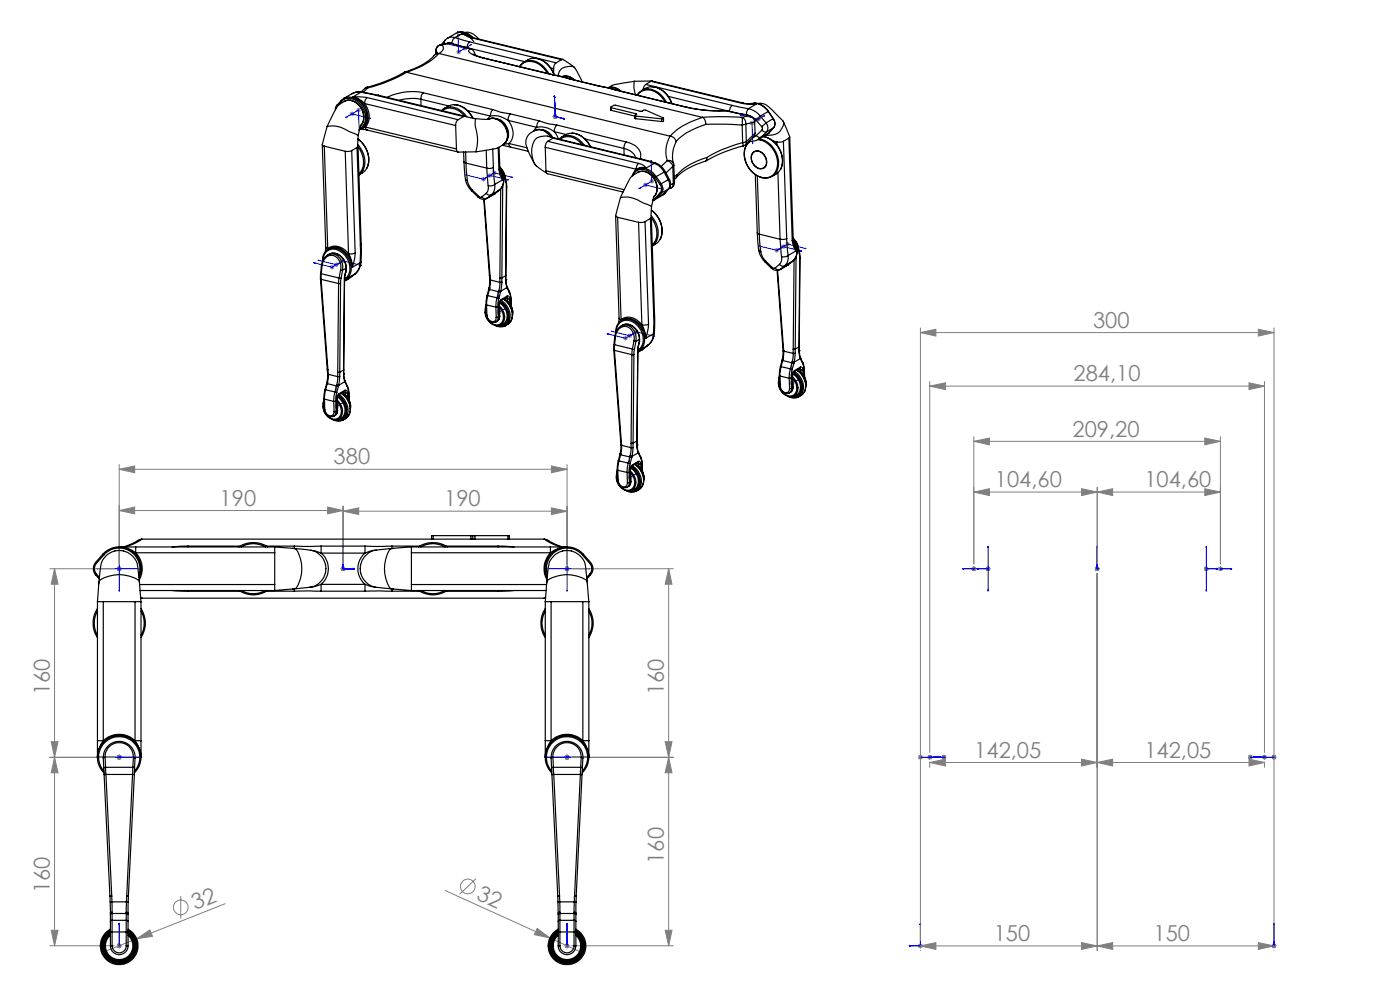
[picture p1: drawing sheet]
<svg xmlns="http://www.w3.org/2000/svg" width="297mm" height="210mm" viewBox="0 0 297 210" stroke-linecap="round" stroke-linejoin="round" font-family="sans-serif">
<defs><g id="words">
<g font-size="4.7" fill="#808080">
<text x="231.9" y="69.5">300</text>
<text x="227.8" y="80.9">284,10</text>
<text x="227.5" y="92.6">209,20</text>
<text x="70.8" y="98.5">380</text>
<text x="46.6" y="107.3">190</text>
<text x="94.2" y="107.4">190</text>
<text x="211.1" y="103.4">104,60</text>
<text x="242.8" y="103.4">104,60</text>
<text x="10.6" y="147.5" transform="rotate(-90 10.6 147.5)">160</text>
<text x="140.8" y="147.5" transform="rotate(-90 140.8 147.5)">160</text>
<text x="206.7" y="160.7">142,05</text>
<text x="242.8" y="160.7">142,05</text>
<text x="140.8" y="183.2" transform="rotate(-90 140.8 183.2)">160</text>
<text x="10.6" y="189.5" transform="rotate(-90 10.6 189.5)">160</text>
<text x="100.9" y="190.6" transform="rotate(24 100.9 190.6)">32</text>
<text x="41.4" y="193.1" transform="rotate(-22 41.4 193.1)">32</text>
<text x="210.8" y="199.6">150</text>
<text x="244.7" y="199.6">150</text>
</g>
</g></defs>
<g fill="none" stroke="#808080" stroke-width=".21">
<path d="M96.8 11h1M96.9 10.7l.7 .7M97.3 10.5v1M97.6 10.7l-.7 .7M98.1 10.2h1.1M98.3 9.9l.7 .7M98.7 9.7v1M99 9.9l-.7 .7M74.2 24.2h1M74.3 23.8l.7 .7M74.7 23.7v1M75 23.8l-.7 .7"/>
<path d="M75.5 23.3h1.1M75.7 23l.7 .7M76.1 22.9v.9M76.4 23l-.7 .7M102.1 38h.9M102.2 37.7l.7 .7M102.6 37.5v1M102.9 37.7l-.7 .7M103.4 37.2h1M103.6 36.9l.7 .7M103.9 36.7v1M104.3 36.9l-.7 .7"/>
<path d="M104.4 36.7h.9M104.5 36.3l.7 .7M104.8 36.2v1M105.2 36.3l-.7 .7M117.3 24.7h1M117.4 24.4l.7 .7M117.8 24.2v1M118.1 24.4l-.7 .7M136.4 39.2h1M136.6 38.9l.7 .7M136.9 38.7v1M137.3 38.9l-.7 .7"/>
<path d="M137.8 38.4h1M137.9 38.1l.7 .7M138.3 37.9v1M138.6 38.1l-.7 .7M159 26.1h1M159.2 25.7l.7 .7M159.5 25.6v1M159.9 25.7l-.7 .7M160.4 25.3h1M160.5 24.9l.8 .7M160.9 24.8v1M161.3 24.9l-.8 .7"/>
<path d="M70 56.7h.9M70.1 56.3l.7 .7M70.4 56.2v1M70.8 56.3l-.7 .7M70.9 56.2h1M71 55.8l.7 .7M71.4 55.7v.9M71.7 55.8l-.7 .7M72.2 55.3h1M72.4 55l.7 .7M72.7 54.8v1M73.1 55l-.7 .7"/>
<path d="M164.3 53.1h1M164.4 52.7l.7 .7M164.8 52.6v1M165.1 52.7l-.7 .7M165.7 52.3h1M165.8 52l.7 .7M166.2 51.8v1M166.5 52l-.7 .7M166.6 51.8h1M166.7 51.4l.7 .7M167.1 51.3v1M167.4 51.4l-.7 .7"/>
<path d="M105.3 66.2h1M105.5 65.9l.7 .7M105.8 65.7v1M106.2 65.9l-.7 .7M132.2 71.7h1M132.3 71.4l.7 .7M132.7 71.3v.9M133 71.4l-.7 .7M133.1 71.2h1M133.2 70.9l.7 .7M133.6 70.7v1M133.9 70.9l-.7 .7"/>
<path d="M134.5 70.4h1M134.6 70.1l.7 .7M135 69.9v1M135.3 70.1l-.7 .7M195.3 70.5l3.2-.7v1.5zM195.3 69.6v130M195.3 70.5h75M266.9 69.8l3.4 .7-3.4 .8zM270.3 69.6v130M25.3 99.5l3.3-.7v1.5zM25.3 98.6v21M25.3 99.5h95"/>
<path d="M70.9 86.2h1M71.1 85.8l.7 .7M71.4 85.7v1M71.8 85.8l-.7 .7M117 98.8l3.3 .7-3.3 .8zM120.3 98.6v21M167.6 81.3h1M167.7 80.9l.7 .7M168.1 80.8v1M168.4 80.9l-.7 .7M197.2 81.9l3.4-.7v1.4zM197.2 80.9v78.7"/>
<path d="M197.2 81.9h71.1M206.6 93.6l3.3-.7v1.5zM206.6 92.6v27M206.6 93.6h52.3M255.6 92.9l3.3 .7-3.3 .8zM258.9 92.6v27M265 81.2l3.3 .7-3.3 .7zM268.3 80.9v78.7M25.3 108.3l3.3-.7v1.4zM25.3 108.3h47.5M69.5 107.6l3.3 .7-3.3 .7zM72.8 108.4l3.3-.7v1.4z"/>
<path d="M72.8 107.3v12.3M72.8 108.4h47.5M117 107.7l3.3 .7-3.3 .7zM133.2 101.2h1M133.3 100.9l.7 .7M133.7 100.7v1M134 100.9l-.7 .7M206.6 104.4l3.3-.7v1.4zM206.6 104.4h52.3M229.4 103.7l3.4 .7-3.4 .7zM232.8 104.4l3.2-.7v1.4zM232.8 103.4v16.2"/>
<path d="M255.6 103.7l3.3 .7-3.3 .7zM10.6 120.6h13.7M11.6 120.6l.7 3.3h-1.4zM11.6 120.6v80M24.8 120.6h1M24.9 120.3l.7 .7M25.3 120.1v1M25.6 120.3l-.7 .7M72.3 120.6h1M72.4 120.3l.7 .7M72.8 120.1v1M73.1 120.3l-.7 .7"/>
<path d="M119.8 120.6h1M119.9 120.3l.7 .7M120.3 120.1v1M120.6 120.3l-.7 .7M121.3 120.6h21.5M141.9 120.6l.7 3.3h-1.5zM141.9 120.6v80M206.1 120.6h1M206.2 120.3l.7 .7M206.6 120.1v1M206.9 120.3l-.7 .7M209.1 120.6h1"/>
<path d="M209.2 120.3l.8 .7M209.6 120.1v1M210 120.3l-.8 .7M232.3 120.6h1M232.4 120.3l.7 .7M232.8 121.6v80.1M232.8 120.1v1M233.1 120.3l-.7 .7M255.4 120.6h1M255.6 120.3l.7 .7M255.9 120.1v1M256.3 120.3l-.7 .7"/>
<path d="M258.4 120.6h1M258.6 120.3l.7 .7M258.9 120.1v1M259.3 120.3l-.7 .7M10.9 157.3h1.4l-.7 3.3zM141.1 157.3h1.5l-.7 3.3zM10.6 160.6h13.7M11.6 160.6l.7 3.3h-1.4zM24.8 160.6h1M24.9 160.3l.7 .7M25.3 160.1v1M25.6 160.3l-.7 .7"/>
<path d="M119.8 160.6h1M119.9 160.3l.7 .7M120.3 160.1v1M120.6 160.3l-.7 .7M121.3 160.6h21.5M141.9 160.6l.7 3.3h-1.5zM194.8 160.6h1M194.9 160.3l.7 .7M195.6 160.3l-.7 .7M196.7 160.6h1M196.9 160.3l.7 .7M197.2 161.7l3.4-.7v1.5z"/>
<path d="M197.2 161.6v1.2M197.2 161.7h71.1M197.2 160.1v1M197.6 160.3l-.7 .7M199.7 160.6h1M199.9 160.3l.7 .7M200.2 160.1v1M200.6 160.3l-.7 .7M229.4 161l3.4 .7-3.4 .8zM232.8 161.7l3.2-.7v1.5zM264.8 160.6h1M264.9 160.3l.7 .7"/>
<path d="M265 161l3.3 .7-3.3 .8zM265.3 160.1v1M265.6 160.3l-.7 .7M267.8 160.6h1M267.9 160.3l.7 .7M268.3 160.1v1M268.3 161.6v1.2M268.6 160.3l-.7 .7M269.8 160.6h1M269.9 160.3l.7 .7M270.6 160.3l-.7 .7M10.9 197.3h1.4l-.7 3.3z"/>
<path d="M29 199.1l2.8-1.8 .5 1.3zM38.3 190.1v4.8M47.8 191.7l-26.2 10.4M94.4 188.9l22.2 10.1M101 186.4l-3.5 3.3M113.9 196.9l2.7 2.1-3.3-.7zM116.6 199l7.3 3.3M141.1 197.3h1.5l-.7 3.3zM229.4 199.9l3.4 .8-3.4 .7zM266.9 199.9l3.4 .8-3.4 .7zM10.6 200.6h13.7M24.8 200.6h1"/>
<path d="M24.9 200.3l.7 .7M25.3 200.1v1M25.6 200.3l-.7 .7M119.8 200.6h1M119.9 200.3l.7 .7M120.3 200.1v1M120.6 200.3l-.7 .7M121.3 200.6h21.5M194.8 200.6h76M194.9 200.3l.7 .7M195.3 200.7l3.2-.8v1.5zM195.3 201.6v.1"/>
<path d="M195.3 200.1v1M195.6 200.3l-.7 .7M232.8 200.7l3.2-.8v1.5zM269.9 200.3l.7 .7M270.3 201.6v.1M270.3 200.1v1M270.6 200.3l-.7 .7"/>
<circle cx="38.3" cy="192.5" r="1.56"/>
<circle cx="99.2" cy="188" r="1.56"/>
</g>
<g fill="none" stroke="#00f" stroke-width=".21">
<path d="M94.8 9.3h.2zM94.8 9.3l3.9 .9M97.1 6.6v.3zM97.1 6.6l.2 4.4 2.7-1.6M98.5 10.3l.1-.1zM99.8 9.5l.2-.1zM73.3 24.9h.2zM74.7 24.2l-1.4 .7M74.7 24.2l3.9 .9M74.7 24.2l1.4-.9 .1 4.5M74.8 24l-.1 .2zM76.2 27.5v.3z"/>
<path d="M78.4 25.1h.2zM98.7 37.1h.2zM98.7 37.1l3.9 .9M102.7 37.9l.1 .1h-.2zM103.5 37.5l.2-.1zM103.5 37.5l1.3-.8 4 .9M103.8 37.3l.1-.1zM103.9 37.2l-1.3 .8M103.9 37.2l3.9 1M107.6 38.1l.2 .1zM108.5 37.6h.3zM117.6 20.3l.2 4.4 1.9 .5"/>
<path d="M117.6 20.3l.1 .3zM119.5 25.1l.2 .1zM135.6 39.9l.1 .1h-.2zM136.9 39.2l-1.4 .8M136.9 39.2l3.9 1M137.1 39.1l-.2 .1zM138.1 34v.3zM138.1 34l.2 4.4-1.4 .8M157 24.3l.2 .1zM157 24.3l3.9 1 1.3-.8M159.7 30.3v.2zM160.7 25.3h.2z"/>
<path d="M160.9 25.3l-1.4 .8 .2 4.4M162.1 24.6l.1-.1zM66.5 55.7l.3 .1zM67.5 55.2h.2zM67.5 55.2l3.9 1M71.4 56.2l.2-.1zM71.6 55.9h.2zM72.5 55.4l.2-.1zM72.7 55.3l-2.3 1.4-3.9-1M72.7 55.3l4 1M76.4 56.3h.3zM140.6 40.1l.2 .1z"/>
<path d="M160.9 52.2h.2zM160.9 52.2l3.9 .9 2.3-1.3 3.9 .9M164.8 53.1h.1M165.7 52.6l.2-.1zM166 52.4l.2-.1zM166.2 52.3l-1.4 .8M166.2 52.3l3.9 1M169.8 53.2l.3 .1zM170.7 52.7h.3zM105.7 61.8v.2zM105.7 61.8l.1 4.4 1.4-.8M107.1 65.4h.1z"/>
<path d="M128.8 70.8h.2zM129.7 70.3h.2zM129.7 70.3l3.9 .9M133.6 71.2l.2-.1zM133.9 71h.2zM134.8 70.5l.2-.1zM135 70.4l-1.4 .8M135 70.4l3.9 1M135 70.4l-2.3 1.3-3.9-.9M138.6 71.4h.3zM167.9 76.9v.2zM167.9 76.9l.2 4.4 1.3-.8"/>
<path d="M71.3 81.8v.2zM71.3 81.8l.1 4.4 1.4-.8M72.7 85.4h.1zM133.5 96.9v.2zM133.5 96.9l.2 4.3 1.3-.7M169.3 80.5h.1zM25.3 115.8v.3v-.3M25.3 115.8v9.6M72.8 115.8v.3zM72.8 115.8v4.8h2.4M120.3 115.8v9.6M120.3 115.8v.3v-.3"/>
<path d="M134.9 100.5h.1l-.1 .1zM209.6 115.8l-.1 .3zM209.6 115.8v9.6M232.8 115.8v.3v-.3M232.8 115.8v4.8M255.9 115.8l.1 .3h-.2zM255.9 115.8v9.6M20.5 120.6h.2h-.2M20.5 120.6h9.6M25.3 120.6h.1M25.3 125.4v-.2v.2M30.1 120.6h-.3h.3"/>
<path d="M74.9 120.6h.3zM115.5 120.6h.2h-.2M115.5 120.6h9.6M120.3 120.6h.1M120.3 125.4v-.2v.2M125.1 120.6h-.3h.3M204.2 120.6h.3h-.3M204.2 120.6h2.4M206.6 120.6h.1M207.2 120.6h.3zM207.2 120.6h2.4M209.5 125.2l.1 .2z"/>
<path d="M232.8 120.6h.1M255.8 125.2h.2l-.1 .2zM255.9 120.6h2.4M258.1 120.6h.2zM258.8 120.6h.2zM258.9 120.6h.1M258.9 120.6h2.4M261.3 120.6h-.2h.2M20.5 160.6h.2h-.2M20.5 160.6h9.6M25.3 160.6h.1M30.1 160.6h-.3h.3"/>
<path d="M115.5 160.6h.2h-.2M115.5 160.6h9.6M120.3 160.6h.1M125.1 160.6h-.3h.3M195.3 160.6h.1M195.3 160.6h4.9M197.2 160.6h.1zM197.2 160.6h.1M197.6 160.6h-.2h.2M197.9 160.6h.2h-.2M199.6 160.6h-.2h.2M200.2 160.6h.1z"/>
<path d="M200.2 160.6h.1M265.3 160.6h.1M265.3 160.6h5M265.9 160.6h.2h-.2M267.7 160.6h-.3h.3M267.9 160.6h.2h-.2M268.3 160.6h.1M270.3 160.6h.1M25.3 195.9v.2v-.2M25.3 195.9v4.7M120.3 195.9v4.7M120.3 195.9v.2v-.2"/>
<path d="M195.3 195.9l-.1 .2zM195.3 195.9v4.7h-2.4M270.3 195.9l-.1 .2zM270.3 195.9v4.7h-2.4M25.3 200.6h.1M120.3 200.6h.1M192.9 200.6l.2 .1zM267.9 200.6l.2 .1z"/>
</g>
<g fill="#00f">
<path d="M119.5 25.1l.2 .1zM117.6 20.3l.1 .3zM73.3 24.9h.2zM78.4 25.1h.2zM71.4 56.2l.2-.1zM76.4 56.3h.3zM72.5 55.4l.2-.1zM67.5 55.2h.2zM71.6 55.9h.2zM66.5 55.7l.3 .1zM72.7 85.4h.1zM71.3 81.8v.2zM169.8 53.2l.3 .1zM165.7 52.6l.2-.1zM170.7 52.7h.3zM169.3 80.5h.1zM167.9 76.9v.2zM135.6 39.9l.1 .1h-.2zM140.6 40.1l.2 .1zM133.6 71.2l.2-.1zM138.6 71.4h.3zM119.5 25.1l.2 .1zM117.6 20.3l.1 .3zM137.1 39.1l-.2 .1zM138.1 34v.3zM119.5 25.1l.2 .1zM117.6 20.3l.1 .3zM74.8 24l-.1 .2zM76.2 27.5v.3zM160.7 25.3h.2zM159.7 30.3v.2zM98.5 10.3l.1-.1zM97.1 6.6v.3zM162.1 24.6l.1-.1zM157 24.3l.2 .1zM166 52.4l.2-.1zM160.9 52.2h.2zM99.8 9.5l.2-.1zM94.8 9.3h.2zM103.8 37.3l.1-.1zM98.7 37.1h.2zM134.8 70.5l.2-.1zM129.7 70.3h.2zM133.9 71h.2zM128.8 70.8h.2zM134.9 100.5h.1l-.1 .1zM133.5 96.9v.2zM102.7 37.9l.1 .1h-.2zM107.6 38.1l.2 .1zM103.5 37.5l.2-.1zM108.5 37.6h.3zM107.1 65.4h.1zM105.7 61.8v.2zM74.9 120.6h.3zM72.8 115.8v.3zM29.8 120.6h.3zM29.8 160.6h.3zM20.5 160.6h.2zM20.5 160.6h.2zM25.3 195.9v.2zM124.8 160.6h.3zM124.8 160.6h.3zM120.3 195.9v.2zM124.8 120.6h.3zM124.8 160.6h.3zM74.9 120.6h.3zM72.8 115.8v.3zM120.3 115.8v.3zM74.9 120.6h.3zM72.8 115.8v.3zM25.3 125.2v.2zM120.3 125.2v.2zM25.3 115.8v.3zM115.5 120.6h.2zM115.5 160.6h.2zM20.5 120.6h.2zM20.5 160.6h.2zM115.5 160.6h.2zM115.5 160.6h.2zM120.3 195.9v.2zM29.8 160.6h.3zM29.8 160.6h.3zM25.3 195.9v.2z"/>
<path d="M232.8 115.8v.3zM261.1 120.6h.2zM258.8 120.6h.2zM267.4 160.6h.3zM265.9 160.6h.2zM267.9 160.6h.2zM267.9 200.6l.2 .1zM270.3 195.9l-.1 .2zM199.4 160.6h.2zM197.2 160.6h.1zM197.4 160.6h.2zM192.9 200.6l.2 .1zM195.3 195.9l-.1 .2zM261.1 120.6h.2zM258.8 120.6h.2zM267.4 160.6h.3zM232.8 115.8v.3zM258.1 120.6h.2zM255.9 115.8l.1 .3h-.2zM232.8 115.8v.3zM258.1 120.6h.2zM255.8 125.2l.1 .2 .1-.2zM207.2 120.6h.3zM209.5 125.2l.1 .2zM207.2 120.6h.3zM209.6 115.8l-.1 .3zM204.2 120.6h.3zM197.9 160.6h.2zM200.2 160.6h.1zM204.2 120.6h.3zM197.9 160.6h.2zM200.2 160.6h.1zM265.9 160.6h.2zM267.9 160.6h.2zM267.9 200.6l.2 .1zM270.3 195.9l-.1 .2zM199.4 160.6h.2zM197.2 160.6h.1zM197.4 160.6h.2zM192.9 200.6l.2 .1zM195.3 195.9l-.1 .2z"/>
</g>
<g fill="#808080">
<path d="M113.9 196.9l2.7 2.1-3.3-.7z"/>
<path d="M29 199.1l2.8-1.8 .5 1.3z"/>
<path d="M229.4 103.7l3.4 .7-3.4 .7zM206.6 104.4l3.3-.7v1.4zM229.4 161l3.4 .7-3.4 .8zM197.2 161.7l3.4-.7v1.5zM265 161l3.3 .7-3.3 .8zM232.8 161.7l3.2-.7v1.5zM229.4 199.9l3.4 .8-3.4 .7zM195.3 200.7l3.2-.8v1.5z"/>
<path d="M197.2 81.9l3.4-.7v1.4zM265 81.2l3.3 .7-3.3 .7zM232.8 200.7l3.2-.8v1.5zM266.9 199.9l3.4 .8-3.4 .7zM195.3 70.5l3.2-.7v1.5zM266.9 69.8l3.4 .7-3.4 .8z"/>
<path d="M206.6 93.6l3.3-.7v1.5zM255.6 92.9l3.3 .7-3.3 .8z"/>
<path d="M232.8 104.4l3.2-.7v1.4zM255.6 103.7l3.3 .7-3.3 .7z"/>
<path d="M11.6 120.6l.7 3.3h-1.4zM10.9 157.3h1.4l-.7 3.3zM141.9 120.6l.7 3.3h-1.5zM141.1 157.3h1.5l-.7 3.3zM11.6 160.6l.7 3.3h-1.4zM10.9 197.3h1.4l-.7 3.3zM141.9 160.6l.7 3.3h-1.5zM141.1 197.3h1.5l-.7 3.3z"/>
<path d="M25.3 108.3l3.3-.7v1.4zM69.5 107.6l3.3 .7-3.3 .7zM25.3 99.5l3.3-.7v1.5zM117 98.8l3.3 .7-3.3 .8zM72.8 108.4l3.3-.7v1.4zM117 107.7l3.3 .7-3.3 .7z"/>
</g>
<g fill="none" stroke="#000" stroke-width=".25">
<path d="M74.6 19.9l-1.7 1 .2-.1M76.6 19.6l3.4 .7M76.6 19.6a2.65 2.65 0 0 0-2 .3M76.6 19.6l-1.7 1M76.8 19.5l3.5 .7M76.8 19.5h-1.3l-.9 .4M76.8 19.5l-.2 .1M77.4 18.8l-.8 .7M77.9 18.5l-.5 .3M77.9 18.5l.1 .2M78 18.7l-.6 .1M78 18.7l-.9 .9"/>
<path d="M85.8 15.3a29.6 29.6 0 0 1-7.9 3.2M85.9 15.3h.3M86.2 15.3h.1M86.3 15.3a32.3 32.3 0 0 1-8.3 3.4M86.3 15.3l55.8 13.6M89.8 19.7a1.72 1.72 0 0 0-.5 1.4M89.8 19.7a12.1 12.1 0 0 0-7.7 1M89.8 19.7l14.7 3.5M92.5 10.8l.2 .5M92.5 10.7v.1M92.5 10.7v.7M92.5 10.8v.6"/>
<path d="M92.8 11.2l-.4 .3M93.1 11.4a1.39 1.39 0 0 0-1.4 .8 14.6 14.6 0 0 1-5.8 3.1M93.1 11.4a15.2 15.2 0 0 1-6.9 3.9M93.1 11.4h.1M93.1 11.4l55.9 13.5M93.5 9.5a1.16 1.16 0 0 0-1 1.2M93.5 9.5h.3M93.8 9.5a1.18 1.18 0 0 1-.7 1.9M93.8 9.5a1.22 1.22 0 0 0-1.3 1.3M94.4 8.6l-.7 .8M94.4 8.6l-.1 .3v.4M94.8 9.2h1.1"/>
<path d="M94.9 8.1l-.5 .5M95.1 9.2h.3M95.1 9.1l-1.6 .4M95.4 9.2l3.7 1M95.4 9.2l-1.6 .3M95.9 9.2l3.2 .9M96.5 8l3.1 .9M96.5 8a1.41 1.41 0 0 0-.6 1.2M97 6.9a3.1 3.1 0 0 1 3.3 1.1M97 6.9l-2 1.2a1.71 1.71 0 0 1 1.5-.1M97 6.9a3.2 3.2 0 0 1 3.2 1.1M97.1 7.5a2.65 2.65 0 0 1 3.4 1.3"/>
<path d="M98.2 7l1 .8 .6 .2M98.2 7l1.4 .7M98.2 7l1.1 .6M98.2 7l-1.7 1M98.6 6.9a2.99 2.99 0 0 1 3 1.4M99.1 10.2l.7 .1M99.1 10.1l12.2 3M99.1 10.1v.1M99.3 7.6l.8 .3M99.6 8.9a1.46 1.46 0 0 0-.5 1.2M99.6 8.9l18.4 4.4M99.8 10.3l-.4 .5a2.53 2.53 0 0 0 2 1.2l1.1 .3"/>
<path d="M99.8 10.3a1.34 1.34 0 0 1 1 1.3M99.8 8l19.3 4.7M100.1 7.9l-.3 .1M100.1 7.9l19.3 4.7M100.3 11.5l2.3 .8M100.8 11.6v.1M100.8 11.6l-.1 .1M102.5 12.3h.1M102.5 12.3l14.7 3.6M102.6 12.3l14.8 3.6M110.2 14.1a3.1 3.1 0 0 1 5-.1l1.2 1.6M110.3 14.1a2.98 2.98 0 0 1 4.7 0l1.1 1.4"/>
<path d="M111.2 13.2a3.5 3.5 0 0 1 5.2 .8l.7 .8 .4 1.1M113.4 12.3a4.9 4.9 0 0 1 4.2 3.6M116.8 14.4l.6 .2M117.2 15.9l3.8 .9M117.2 15.9h.2M117.4 15.9l3.7 .9M117.4 14.6l.1 1M118 13.3a1.46 1.46 0 0 0-.6 1.3M119.1 12.7h.4M119.1 12.7l-1.1 .6M119.5 12.6l2.3 1.6M120.4 16.6l.4 .1"/>
<path d="M121 16.8h.1M121 16.8l6 1.5M121.1 16.8l6.1 1.5M121.1 16.8h.1M121.8 16.9a2.53 2.53 0 0 0-2.6-.6 2.62 2.62 0 0 1 2.7 .7M122 14.5l1.5 2.8M122 14.5a2.2 2.2 0 0 0-2.7 0 2.24 2.24 0 0 0-.9 1.6M127 18.3l3.8 .8M127 18.3h.2M127.2 18.3l3.8 .8M129.1 18.7a2.37 2.37 0 0 1 2.6 .7M129.1 18.6l.7-.1 .8 .2 1 .6"/>
<path d="M130.1 18.9l.5 .2M130.8 19.1h.2M130.8 19.1l14.9 3.6M131 19.1h.1M134.5 17.2l-4 .7-1.5 .7M134.5 17.2v1.3l.3 1.6M137 17.9l-.4 .5-.1 .6M137 17.9l18.3 4.5M138.1 17.2l-1.1 .7M138.1 17.2l19.3 4.7M138.4 18.4a4.8 4.8 0 0 1 4.1 3.6 4.7 4.7 0 0 0-5-3.5l-1.4 .7M138.4 17.2h-3.9"/>
<path d="M138.4 17.2h-.3M138.4 17.2l19.3 4.7M68.4 30.7v.2l.4 .1M68.8 31l4.4 1.1M68.8 31l.7 21.8M69.4 26.9a5.5 5.5 0 0 1 4.7 1l1.9 .8-.1 1.8 .7 21.2M71.5 22.3l-.3 .4v.6M71.5 22.3v.2M71.5 22.5l-.2 .6M72.4 21.3l.1 .2M72.4 21.3l-.9 1M72.5 21.5a2.67 2.67 0 0 1 4 .7 3.5 3.5 0 0 1 .1 4.8l-.3 .3"/>
<path d="M72.5 21.5l-1 1M73.1 20.8l-.7 .5M73.1 21.5a2.94 2.94 0 0 1 3.9 2.3 2.51 2.51 0 0 1-.6 2.9 3.3 3.3 0 0 0-.9-4.9 2.18 2.18 0 0 0-2.4-.3zM73.1 20.8a3.7 3.7 0 0 1 4.5 2.8 2.91 2.91 0 0 1-1.3 3.9M73.1 21.5a4.1 4.1 0 0 0-2.4 2.6 22.5 22.5 0 0 0-2.3 6.6l.7 21.7M73.2 32.1l.7 21.7M74.6 32l-1.4 .1M74.6 32l.8 21.7M74.9 20.6l3 .1M74.9 20.6a4.5 4.5 0 0 1 2.5 1.4M74.9 20.6a4.3 4.3 0 0 1 2.7 5.8l-.9 .9M75.7 31.3l-1.1 .7"/>
<path d="M75.7 31.3l.7 20.6M75.9 31l-.2 .3M76 29.5a5.2 5.2 0 0 1 1.9 6.1M76 29.5a4.9 4.9 0 0 1 1.5 6.7l-1.4 .9a3.9 3.9 0 0 0 .7-5.2l-.9-1.2M76 31.2a4.3 4.3 0 0 1 .1 5.7M76.3 27.4l1.6 .2M76.4 26.6l-.4 2.1M77.4 22a3.9 3.9 0 0 1 .1 4.9M77.4 22l19.3 4.6M77.5 26.9l.4 .7M77.5 26.9l-1 .4M77.5 26.9l19.3 4.7"/>
<path d="M77.9 27.6l19.3 4.6-.2-.1-.2-.5M77.9 20.7a1.47 1.47 0 0 0-.5 1.3M77.9 20.7l19.3 4.7M80 20.3l18.4 4.4M80.3 20.2l-.3 .1M80.3 20.2l18.3 4.5M89.3 21.1a9.6 9.6 0 0 0-4.6 .2M89.3 21.1l5.8 1.4M89.3 21.1v1.3M93.6 23.5a3.2 3.2 0 0 1 4.6 .4l.8 .9M93.8 23.5a3.4 3.4 0 0 1 4.8 1.2M94.2 23a3.6 3.6 0 0 1 5.2 .8l.9 1.2"/>
<path d="M96.4 22.2a4.5 4.5 0 0 1 3.9 2.9M96.7 26.6l.1 5M97.2 25.4l-.4 .4-.1 .8M98.4 32.2v2.1M98.4 24.7l-1.2 .7M98.4 34.3l.3 3.7M98.4 34.3l.4 .3M98.6 24.7l2.3 .5M98.6 24.7h-.2M98.7 38l.5 1.3 .8 1.2M98.7 38l.5 .3M98.8 32.2v2.4"/>
<path d="M98.8 34.6l.4 3.7M98.8 34.6l4.5 1.1M99.2 38.3l.4 1.3 .6 .7M99.2 23.5l4.8 1.1M100.9 25.2l-.1 .3a7.3 7.3 0 0 0 .4 3.3l.1 1.5-.3 1.9M100.9 25.2l1.9 .1 1-.1M101 32.2l-3.8 .1M103.2 31.8l.1 3.9M103.3 35.7l.3 3.7M103.6 39.4v.8l-.5 .8M103.8 25.3a3.2 3.2 0 0 1 3.9 3.1v.2a3.5 3.5 0 0 0-3.7-3.5zM103.9 25.3a3.3 3.3 0 0 1 3.8 3.3 2.35 2.35 0 0 1-1 2.1l.8-.9 .2-1.2"/>
<path d="M104 24.6l.6-.1a4.5 4.5 0 0 1 3.2 1M104 24.6l-.6 .7M104.5 23.2l1.7 .6 2.1 .4M104.5 23.2l-.3 .6-.2 .8M104.5 31.6l.2 4M104.7 35.6l-.7 .1h-.7M104.7 35.6l.3 3.5M105 39.1l-.5 .3h-.9M105 39.1a2.39 2.39 0 0 1-.8 2.2M105.2 25.1a3.4 3.4 0 0 1 2.5 4.3M105.7 31.3l.1 4.7M105.8 36l.3 1.1 .5 1.1"/>
<path d="M105.9 31.2l.1 4.5M106 35.4l.8 .9 .3 .9M106 35.6a3.6 3.6 0 0 1-.1 4.7M106 35.7l.3 .9M106 35.7l-.2 .3M106.2 36.4l.3 .8 .1 1M106.2 36.6l.4 1.6M106.5 30.8l1.8 .4M106.6 38.2l-1.6 .9M106.6 39.6l-.1 .1M106.6 39.6l-.1 19.3M106.6 39.4v.2"/>
<path d="M106.8 30.7l-1.5 .8-4.3 .7M107.1 37.4l-.3-.8-.8-1.1a3.5 3.5 0 0 1-.1 4.8M107.1 37.4l.3 1.3M107.1 37.4l-.3 .1M107.1 37.2v.2M107.1 37.2l.3 1.4M107.4 38.7v1M107.4 38.6l.1 1M107.4 38.6v.1M107.4 39.7l-.1 18.8M107.5 39.6l-.1 .1M107.5 39.6l-.2 18.8"/>
<path d="M107.7 28.6l-.2 1.2-.6 .8 1-.2M107.8 25.5a3.5 3.5 0 0 1 .1 4.9M107.8 25.5l6.1 1.5M107.9 30.4l.2 .5 .2 .3M107.9 30.4l3.9 1M108.3 24.2l-.4 .6-.1 .7M108.3 24.2l6.1 1.4M108.3 31.2l3.8 .9M113.5 27.7a2.7 2.7 0 0 1 3.4 1.4M113.5 27.7a2.7 2.7 0 0 0-1.6 3.9l1.6 3.4M113.5 27.7a2.75 2.75 0 0 1 3.5 1.5M113.5 27.7a2.73 2.73 0 0 1 3.3 1.4"/>
<path d="M113.9 27a4.5 4.5 0 0 1 3.7 .9M113.9 27l-.7 .8M114.4 25.6l2.2 .7 1.5 .2M114.4 25.6a1.72 1.72 0 0 0-.5 1.4M115 27.5a3.1 3.1 0 0 1 2.3 1.7M115.7 31.2l19.3 4.7M115.7 31.2l.1 5M115.8 36.2l.1 .4 .3 .3 16 3.8M115.8 36.2l16.6 4M116.2 30l-.3 .3-.2 .9M116.2 30l19.3 4.7M117.3 29.3l-1.1 .7"/>
<path d="M117.3 29.3l18.4 4.5M117.6 27.9l.9 1.6M117.6 27.9l2.5 .6M117.6 29.3l-.4-.1a2.95 2.95 0 0 0-3.3 .1 2.95 2.95 0 0 0-1.1 3 3.8 3.8 0 0 0 2.1 3.7l1.2 .8M117.6 29.3h-.3M117.6 29.3l18.4 4.4M118.1 26.5l-.4 .8-.1 .6M118.1 26.5l14.8 3.6M118.6 29.5a3.1 3.1 0 0 1 4.6 .4l.8 .9M118.8 29.6a3.2 3.2 0 0 1 4.5 .8l.2 .3M119.1 29.1a3.6 3.6 0 0 1 5.3 .7l.8 1.3M121.4 28.2a4.9 4.9 0 0 1 3.9 2.9"/>
<path d="M124.1 29.5l8.3 2M129.5 22.8l.2 .6M129.7 22.9l-.2-.2 .7-.3 .4-.1 5.3 1.3 1.1-.3 3.8 1.8-.4 .1M129.7 23.4l5 1.2M129.7 22.9l5.2 1.2M129.7 22.9v.5M132.4 31.5a3.1 3.1 0 0 1 2.5 1.9M132.4 31.5v1.3M132.9 30.1a1.72 1.72 0 0 0-.5 1.4M132.9 30.1a3.3 3.3 0 0 1 3 2.9v.7M134.3 37.2a2.27 2.27 0 0 1 3.7-.6l1 1M134.3 36.9l-.2 .5"/>
<path d="M134.3 36.8a2.69 2.69 0 0 1 4.6 .3l.3 .4M134.7 24.5v.6l.2 .1M134.8 24.6l5.6 .6M134.8 24.6l.1 .6M134.9 25.2l5.5 .6M134.9 24.1l.1 .2-.3 .2 .1 .1M134.9 24.1v.2M135 35.9l-.5 .7M135.1 20.2a3 3 0 0 1 4.7-.5l.7 .8 .9 1.2M135.2 20.2a2.94 2.94 0 0 1 4.5-.2l1.4 1.6M135.3 36.6a2.94 2.94 0 0 1 3.9 2.2 2.47 2.47 0 0 1-.5 2.9 3.3 3.3 0 0 0-1-4.8 2.18 2.18 0 0 0-2.4-.3zM135.3 36.6a4 4 0 0 0-2.4 2.6l-1.3 2.7"/>
<path d="M135.5 34.7l.7 .2 .9 .7M135.5 34.7a1.46 1.46 0 0 0-.5 1.2M135.7 33.8l3.1 .9M136 33.7l3.1 .9M136 33.7l-.3 .1M137.1 35.6a2.61 2.61 0 0 0-2.1 .3M137.1 35.6h-.8l-1.2 .4M138.8 34.7a3.4 3.4 0 0 1 2.1 1.8M138.8 34.7l-1.7 .9M139 37.6l1 1.5M139.1 34.6l1.3 .8 .7 1.1M139.1 34.6l-.3 .1"/>
<path d="M139.2 37.5l-.2 .1M139.2 37.5l1.1 1.5M140 39.1a1.42 1.42 0 0 1 .1 1.7M140.3 39l-.3 .1M140.3 39a1.7 1.7 0 0 1 0 1.9M140.4 25.2v.6M140.8 25.1v.6l-.4 .1M140.9 36.5h.3l.8 1.6M140.9 36.5l.8 1.6M140.9 36.5l-1.7 1M141.6 34.1a1.72 1.72 0 0 1 1.1 1.2M141.6 34.1h.7l.6 .6"/>
<path d="M141.6 34.1l-1.3 1.2M141.7 38.1a1.82 1.82 0 0 1 .1 2M141.7 38.1h.3M141.7 38.1l-1.4 .9M141.8 20.5l13 3.1M142 40l-.9 .9M142 40l-.2 .1M142 38.1a1.57 1.57 0 0 1 0 1.8M142.1 40h-.2M142.1 28.9a6.4 6.4 0 0 0-.5 5.2M142.1 28.9h.1M142.2 28.9a1.42 1.42 0 0 1 1.2 1.1"/>
<path d="M142.7 35.3l.1 3.7M142.7 35.3l-1.4 1.4M142.8 39l-.2 .6-.5 .4M142.8 39l-.6 .1M142.9 34.7v.3M142.9 35l-.2 .3M142.9 35l.2 3.8M143.1 38.8a1.23 1.23 0 0 1-1 1.2M143.1 38.8l-.3 .2M143.4 30a6.2 6.2 0 0 0-.5 4.7M143.7 37.1l-.2 .6-.4 .3M143.7 37.1l-.7 .4"/>
<path d="M145.7 22.7l4.4 .7 3.7 .1M145.7 22.7h-.1l4.6 .8h3.9M149 24.9l2.9-.1 5.4 .1M149 24.9h.1M149 24.9a14 14 0 0 0-6.8 4M149 24.9a1.48 1.48 0 0 1 .7 1.5M149.7 34.2a12.4 12.4 0 0 0-6.3 3.5M149.7 26.4a13.9 13.9 0 0 0-6.3 3.6M149.7 26.4l4.3-.1 3.4 .2M150 33.4a13.5 13.5 0 0 0-6.3 3.7M153.8 23.5h.3M154.1 23.5l.7 .2"/>
<path d="M154.8 23.6l3.6 .7M154.8 23.7l4.2 .8M154.8 23.6v.1M155.3 22.4l3.5 .7M155.3 22.4a1.38 1.38 0 0 0-.5 1.2M157.3 24.9l.2 .4-.1 1.2M157.3 24.9a1.28 1.28 0 0 1 .9 1.4M157.4 21.9l3 .2M157.4 26.5l.2 3.8M157.6 30.3l-4.6 1.5-3 1.6M157.6 30.3l.1 .7M157.7 31a30.2 30.2 0 0 0-7.9 3.1l.1-.2 .1-.5"/>
<path d="M157.7 21.9l2 .1M157.7 21.9h-.3M158.2 30.6l-.5 .4M158.2 26.3l-.8 .2M158.2 26.3l.1 3.7M158.3 30.9a5.1 5.1 0 0 0 4 6.9M158.3 30l-.7 .3M158.3 30l-.1 .6M158.4 24.3l.8 .3 1.1 .9M158.8 23.1a4.2 4.2 0 0 1 2.5 1.5M158.8 23.1l-.4 .7v.5M159 24.5a1.45 1.45 0 0 1 1.1 1.4"/>
<path d="M159 24.5l-1.7 .4M159 29.9l-.7 .9M159.7 22l.7 .1M159.8 32.3a2.01 2.01 0 0 1 2.9 1.9 1.42 1.42 0 0 1-1 1.6 1.42 1.42 0 0 1-1.7-.7 2.19 2.19 0 0 1-.2-2.8zM159.8 32.3a1.94 1.94 0 0 1 2.8 1.9 1.36 1.36 0 0 1-.9 1.5 1.36 1.36 0 0 1-1.6-.6 2.05 2.05 0 0 1-.3-2.8zM160.1 21.9l-.8 .1M160.1 21.9a4 4 0 0 1 2.9 1.8M160.1 25.9l-1.9 .4M160.1 25.9l.1 2.3M160.1 21.9a3.7 3.7 0 0 1 2.9 1.7M160.2 28.2l-.3 .8-1.7 1.6M160.2 28.2l-1.9 1.8"/>
<path d="M160.2 37.1l.5 12.3M160.3 25.5l1.3 1.4M160.4 28.7a.9 .9 0 0 0 1 .4M160.4 28.7l-.7 .5M160.4 22.1l-1.6 1M160.7 37.3l.4 12.4M160.8 29.6a5 5 0 0 1 3.6 7 3 3 0 0 1-4.8-.1 4.9 4.9 0 0 1-1.2-5.6l.8-1M160.8 22a2.74 2.74 0 0 1 2.7 1.1l2 2a1.61 1.61 0 0 1 .8 1.2 3 3 0 0 1-3.8 2.3M160.9 29.6l-.7 .3h-1.3M161.1 29.4a5.2 5.2 0 0 1 3.6 7.1l-.9 .9-.8 .3-.6 .1M161.3 24.6l-1 .9M161.3 24.6l1.2 1.5"/>
<path d="M161.4 29.1l-.5 .5M161.6 26.9l.1 .3-.1 .4M161.6 27.6l-1.2 1.1M161.6 27.6l.5 .4h.5M161.9 29a5.2 5.2 0 0 1 3.7 6.9M161.9 29a5.2 5.2 0 0 1 3.6 7l-.5 .7-1.2 .7M162.5 26.1l-.9 .8M162.5 26.1a1.51 1.51 0 0 1 .1 1.9M162.6 28l-1.2 1.1M163 23.7l-1.7 .9M163 23.7l1 1.5M163 23.6v.1"/>
<path d="M163 23.6l1 1.5M163.1 28.1l-.9 .6M163.1 28.2l-2.2 1.4M163.1 28.2l-1.7 .9M163.1 28.1v.1M164 29.9l.8 .2M164 25.2a1.64 1.64 0 0 1 .1 1.9M164 25.2l-1.5 .9M164 25.1a1.7 1.7 0 0 1 .1 2M164 25.1v.1M164.1 27.1l-1.5 .9M164.1 27.1h.1"/>
<path d="M164.1 27.1l-1 1M164.8 30.1v.7M165 36.6l.5 14.2M166.2 30l-.6 .2-.8-.1M166.2 30l.7 20.6M166.2 25.9l1.3 3.1M167.4 29.3l-1.2 .7M167.4 29.3l.7 21.7M167.5 29l-.1 .3M167.5 29.1l.8 21.7M68 59.2l.1 .1M68 59.2l1.5 20.1"/>
<path d="M68 58v1.2M68 58l.2 .1M68.1 59.3l3.7 .8M68.1 59.3l1.5 19.1M68.2 58.1l-.1 1.2M68.2 58.1l3.7 .9M68.2 56.3h.1M68.2 56.3l-.2 1.7M68.3 56.3a2.01 2.01 0 0 1 2.9-1.9 2.77 2.77 0 0 1 1 2.8M68.3 56.3l-.1 1.8M68.5 55.2a2.29 2.29 0 0 1 1.4-2.2 2.29 2.29 0 0 1 2.6 .5 3.7 3.7 0 0 1 .8 5.5M68.8 53.8l-.3 .8-.1 .8"/>
<path d="M68.8 53.8a2.48 2.48 0 0 1 4-.4 4.3 4.3 0 0 1 1.3 5.2l-.5 .5M69.1 52.4l-.1 1.1M69.1 52.4l.4 .4M69.5 54.1a2.71 2.71 0 0 0-1.3 2.2M69.5 54.1a2.21 2.21 0 0 1 3.1 1.9l.1 1.3M69.5 54.1a2.25 2.25 0 0 1 3.2 .8l.5 .8 .2 1.2M69.5 52.8a3.1 3.1 0 0 1 4.4 1M69.5 52.8l-.2 .4M69.8 53.9a2.64 2.64 0 0 1 3.6 2.3v.6M69.8 52.8a2.96 2.96 0 0 1 3.8 1.1l.8 1.3 .4 1.5M69.8 52.7l-.2 .2M71.9 59h.5"/>
<path d="M71.9 59l-.1 1.1M72.2 57.2l.5 .1M72.2 57.2l-.3 1.8M72.4 59l-.2 1.1M72.7 57.3l-.3 1.7M73.1 59.1l-.2 19.4M73.1 59.6l.9-.5zM73.3 59l.3 .1M73.3 59l-.2 .2M73.4 57.4l-.3 1.7M73.4 56.9l-.7 .4M73.4 56.9v.5"/>
<path d="M73.4 57.4h.1M73.4 57.4l-.1 .4M73.4 56.8v.1M73.4 56.8v.6M73.6 59.1l-.5 .4M73.9 53.8a5.2 5.2 0 0 1 .9 2.9M74 59.1l-.2 .1M75.2 58.2l-1.2 .9M75.2 58.2l-1.6 .9M75.3 58.1l-1.3 1M75.3 58.1l-.1 .1M75.4 53.7l-.6 3"/>
<path d="M75.4 53.7l-.7 .2-.8-.1M76.4 55.7a3.1 3.1 0 0 1-1.2 2.5M76.4 55.7l-1.6 1M76.4 51.9v3.8M76.6 55.6l-.5 1.7-.8 .8M76.6 55.6l-.2 .1M76.6 51.7v3.9M76.6 51.7l-.2 .2M100 40.5l1.4 1.3M100.2 40.3l1.4 1.4M100.2 40.3l-.2 .2M101.4 41.8a1.57 1.57 0 0 0 1.8 .3"/>
<path d="M101.6 41.7l.4 .2 .2-.1M101.6 41.7l-.2 .1M102.2 41.8a.97 .97 0 0 0 1.1 .2M102.6 42.3l1.3 17M102.7 42.3l1.3 16.2M103.1 41l-.9 .8M103.1 41a.92 .92 0 0 0 1.1 .3M103.3 42l-.1 .1M103.8 58.4l.2 .1M103.9 59.3l-.2 1.8M103.9 59.3h.1M103.9 59.3l.1 .1"/>
<path d="M104 58.5v.9M104 59.4l-.1 1.8M104 59.4l2 .5M104.2 41.3l-.9 .7M104.8 41.2h.1M104.8 41.2l-1.6 .9M104.8 41.2l-.1 .1M105.9 40.3l-1.7 1M105.9 40.3l-1.1 .9M105.9 40.3h.1M106 59v.9M106 59.9l-.2 1.8"/>
<path d="M106.2 40l-.2 19M106.5 58.9l-.5 .1M106.5 59.9l-.2 1.9M106.5 58.9v1M106.5 59.9h-.5M107.2 59.4l.4 1.6M107.3 58.5l-.1 .9M107.3 58.5l-.8 .4M107.3 59.3l.3 1.7M107.3 59.3h.1M107.3 58.4v.1M107.3 59.3l-.1 .1"/>
<path d="M107.3 58.4v.9M130.6 45.7l.1 .2 .3 .2M131 46.1l4.5 1.1M131 46.1l.8 21.7M131.6 41.9l-1 3.9 .7 21.7M131.6 41.9a5.5 5.5 0 0 1 4.7 1.1l1.9 .8M135.5 47.2l.7 21.7M136.8 47l-1.3 .2M136.8 47l.8 21.7M138 46.3l-1.2 .7M138 46.3l.7 20.7M138.1 46.1l-.1 .2"/>
<path d="M138.1 45.8a4.6 4.6 0 0 1 .5 6.2l-.2 .2 1-.6 .7-.9M138.2 44.5a5.2 5.2 0 0 1 1.9 6.2M138.2 46.2a4.3 4.3 0 0 1 .2 5.7M138.2 44.6a5.2 5.2 0 0 1 1.9 6.1M138.2 43.8l-.1 1.7 .8 21.3M138.7 41.7l-.5 2.1M138.9 42.4l-.4 .1M139.1 41.9l.2 .1M139.1 41.9l-.6 .4M139.3 42l-.4 .4M140.1 40.8l.2 .1M140.1 40.8l-1 1.1"/>
<path d="M140.3 40.9l-1 1.1M140.6 41.4l-1.7 1M141 41l-1.7 1M141.1 40.9l-.5 .4 .4-.3M141.1 40.9l-.1 .1M141.8 40.1l-.8 .9M141.8 40.1l-1.5 .8M160.7 49.4l.3 3.6M160.7 49.4l.4 .3M161 53l.4 1.4 .9 1.2M161 53l.4 .4M161.1 49.7l.3 3.7"/>
<path d="M161.1 49.7l4.4 1.1M161.4 53.4l.5 1.2 .5 .8M162.3 55.6l1.4 1.3 .1-.2M162.4 55.4l1.4 1.3M162.4 55.4l-.1 .2M163.7 56.9a1.43 1.43 0 0 0 1.8 .3M163.8 56.7l.4 .2h.2M164.4 56.9a.92 .92 0 0 0 1.2 .2M164.9 57.4l1.2 17M165 57.4l1.2 16.1M165.3 56.1l-.9 .8M165.3 56.1a.92 .92 0 0 0 1.2 .3"/>
<path d="M165.5 50.8l.3 3.7M165.6 57.1l-.1 .1M165.8 54.5v.7l-.5 .9M166.5 56.4l-.9 .7M166.9 50.6l-.6 .2h-.8M166.9 50.6l.3 3.6M167 56.3h.1M167 56.3l-1.5 .9M167 56.3l-1.4 .8M167.2 54.2l-.8 .3h-.6M167.2 54.2a2.36 2.36 0 0 1-.7 2.2M168.1 51l.2 1.2 .5 1"/>
<path d="M168.1 55.4l-1.6 1M168.1 55.4h.1M168.1 55.4l-1.1 .9M168.2 55.4l-1.2 .9M168.2 50.5l.8 .9 .3 .9M168.2 50.7a3.6 3.6 0 0 1-.1 4.7M168.3 50.8l.2 .9M168.3 50.8l-.2 .2M168.4 51.4l.3 .8 .1 1M168.4 51.7l.4 1.5M168.5 55.1l-.2 19M168.8 53.2l-1.6 1"/>
<path d="M168.9 54.7l-.2 .1M168.9 54.7l-.2 19.3M168.9 54.5v.2M169.3 52.4l-.5-1.1-.6-.7a3.5 3.5 0 0 1 0 4.8M169.3 52.4l.3 1.4M169.3 52.4l-.2 .2M169.3 52.3v.1M169.3 52.3l.3 1.3M169.6 53.8l.1 .9M169.6 53.6l.1 1.1M169.6 53.6v.2M169.7 54.7l-.2 18.9"/>
<path d="M169.7 54.7h.1M169.7 54.7l-.2 18.8M69.4 78.4h.2M69.5 79.3l-.2 1.8M69.5 79.3h.1M69.5 79.3l.1 .1M69.6 78.4v1M69.6 79.4l-.1 1.8M69.6 79.4l2 .5M71.6 79v.9M71.6 79.9l-.2 1.7M71.8 60.1h.4"/>
<path d="M71.8 60.1l-.2 18.9M72.1 78.9l-.5 .1M72.1 79.9l-.2 1.8M72.1 78.9v1M72.1 79.9h-.5M72.2 60.1l-.1 18.8M72.9 78.5v.9M72.9 79.4l.3 1.6M72.9 78.5v.8M72.9 78.5l-.8 .4M72.9 79.3l.3 1.5M72.9 79.3h.1"/>
<path d="M72.9 79.3v.1M103.1 65a2.9 2.9 0 0 0 2.8 4M103.1 64.7l-.2 .9M103.1 64.6l.1 .1M103.1 64.6l.1 2.2M103.2 66.8a1.55 1.55 0 0 0 2 1.5M103.2 66.8h.1M103.2 64.7l2 .4M103.2 64.7l.1 2.1M103.3 66.8a1.23 1.23 0 0 0 1.7 1.2l.3-.7M103.3 62.7l-.2 1.9M103.3 62.7h.2"/>
<path d="M103.5 62.7l-.3 2M103.5 62.7l1.9 .5M103.7 61.4h.1M103.7 61.4l-.4 1.3M103.8 61.1h.1M103.8 61.1l.1 .1M103.8 61.1l-.1 .3M103.8 61.4l2 .5M103.8 61.4l-.3 1.3M103.9 61.2l-.1 .2M105 69a2.29 2.29 0 0 0 2.2 .1M105.2 65.1l.1 2.2"/>
<path d="M105.4 63.2l.4 .1M105.4 63.2l-.2 1.9M105.6 65.1h-.4M105.6 65.1l.1 2.2M105.7 67.3h-.4M105.7 67.3l-.1 .6-.4 .4M105.8 61.9l.4 .1M105.8 61.9l-.4 1.3M105.8 61.7l.5 .1M105.8 61.7v.2M105.8 63.3l-.2 1.8M105.9 64.7v2.4"/>
<path d="M105.9 64.6v.1M105.9 64.6l.1 2.5M105.9 64.9a2.71 2.71 0 0 1 .5 3.9l-.5 .2M105.9 65.3a2.45 2.45 0 0 1 .3 3.4 2.37 2.37 0 0 1-3.2-2.4l.1-.9M105.9 67.1l-.1 .6-.6 .6M105.9 67.1l-.2 .2M106 64.2a2.92 2.92 0 0 1 .9 4.4l-1 .4M106 67.1l-.1 .6-.5 .4M106 67.1h-.1M106 64a3.2 3.2 0 0 1 1.2 4.7l-.6 .3-.9 .1M106.1 63.9a3.2 3.2 0 0 1 1.1 5l-.6 .3-1.3-.1M106.2 62l-.4 1.3"/>
<path d="M106.3 63.7l-.4 .9M106.3 61.8l-.1 .2M106.3 63.7h.1M106.3 63.7a3.6 3.6 0 0 1 1.3 5.1l-.4 .3M106.4 63.5l-.5 .6v.6M106.4 63.5l-.1 .2M106.8 63.4a3.6 3.6 0 0 1 1.3 5.1l-.4 .3M106.8 63.4a3.4 3.4 0 0 1 1.1 5.3l-.2 .1M106.8 63.4a3 3 0 0 1 1.9 3.4 3.1 3.1 0 0 0-1.9-3.4zM107.1 63.2l.6 .2M107.5 63l.2 .4M107.5 63l-1.2 .7"/>
<path d="M107.6 61v.2M107.6 62.8a.41 .41 0 0 1 .4 .1 .41 .41 0 0 1 .1 .5M107.6 60.8v.2M107.6 62.8l-.1 .2M107.6 61l-1.3 .8M107.6 62.8l-1.2 .7M107.6 61l.5 .8M107.6 61.2l.4 .8M107.7 68.8l-.5 .3M107.7 63.4v.6M108 62l.4 1.5M108.1 61.8l.3 1.7"/>
<path d="M108.1 61.8l-.1 .2M108.1 63.4h-.4M108.1 63.4v1M108.4 63.5v1.3M108.4 63.5h.1M108.4 63.5l.1 1.5M130.2 74.3h.2M130.2 74.3l1.5 20.1M130.2 73.1v1.2M130.2 73.1h.2M130.4 74.3l3.7 .9M130.4 74.3l1.4 19.2"/>
<path d="M130.4 73.1v1.2M130.4 73.1l3.8 .9M130.4 71.4h.2M130.4 71.4l-.2 1.7M130.6 71.4a1.93 1.93 0 0 1 1.1-1.9 1.93 1.93 0 0 1 2.2 .5l.6 1.1v1.2M130.6 71.4l-.2 1.7M130.6 70.5a2.52 2.52 0 0 1 1.5-2.6 2.52 2.52 0 0 1 2.9 .6 4.3 4.3 0 0 1 1.3 5.1l-.5 .6M130.7 70.3a2.31 2.31 0 0 1 1.4-2.2 2.31 2.31 0 0 1 2.6 .5 3.7 3.7 0 0 1 .9 5.5M131.3 67.5l-.1 1.1M131.3 67.5l.5 .3M131.7 69.2l-.7 .7-.6 1.5M131.7 69.2h.1"/>
<path d="M131.7 69.2a2.17 2.17 0 0 1 3.2 1.8v1.4M131.8 67.8a2.92 2.92 0 0 1 4 .7l.4 .4M131.8 67.8l-.3 .5M131.9 68a3.1 3.1 0 0 1 4.3 1.3l.5 1 .3 1.4M132.1 69a2.7 2.7 0 0 1 3.5 2.3l.1 .6M132.1 69a2.72 2.72 0 0 1 3.5 2.6v.4M132.1 69l-.4 .2M134.1 75.2l-.2 18.8M134.2 74l.4 .1M134.2 74l-.1 1.2M134.5 72.3l.4 .1M134.5 75.2h-.4"/>
<path d="M134.5 72.3l-.3 1.7M134.5 75.2l-.2 18.8M134.6 74.1l-.1 1.1M134.9 72.4l-.3 1.7M135.3 74.2l-.2 19.3M135.6 74.1l.2 .1M135.6 74.1l-.3 .2M135.6 72.5l-.3 1.7M135.6 72l-.7 .4M135.7 72.4l-.4 1.8M135.7 72.4l-.1 .1M135.7 72.4l-.2 .5"/>
<path d="M135.7 71.9l-.1 .1M135.7 71.9v.6M135.8 74.2l-.5 .4M136.1 74.3l-.8 .4M136.2 68.9a5.4 5.4 0 0 1 .8 2.8M136.2 74.1l-.1 .2M136.2 74.2l-.1 .1M136.2 74.2l-.9 .5M137.5 73.2l-1.3 1M137.5 73.2l-1.7 1M137.5 73.2h.1M137.6 68.7l-.6 3"/>
<path d="M137.6 68.7l-.5 .2h-.9M138.6 70.8a3.1 3.1 0 0 1-1.1 2.4M138.6 70.8l-1.6 .9M138.7 67l-.1 3.8M138.8 70.7l-.3 1.3-1 1.2M138.8 70.7l-.2 .1M138.9 66.8l-.1 3.9M138.9 66.8l-.2 .2M165.3 79.8l-.1 .9M165.3 79.7l.2 .1M165.3 79.7l.1 2.1M165.5 79.8l1.9 .4"/>
<path d="M165.5 79.8v2.1M165.6 77.7l-.3 2M165.6 77.7l.1 .1M165.7 77.8l-.2 2M165.7 77.8l2 .4M165.9 76.4l.2 .1M165.9 76.4l-.3 1.3M166 76.2h.1M166 76.2l.1 .1M166 76.2l-.1 .2M166.1 73.5h.1M166.1 76.5l1.9 .5"/>
<path d="M166.1 76.5l-.4 1.3M166.1 76.3v.2M166.1 74.4l-.2 1.8M166.1 74.4h.1M166.1 74.4l.2 .1M166.2 73.5l.1 1M166.3 74.5l-.2 1.8M166.3 74.5l2 .5M167.7 78.2l.4 .1M167.7 78.2l-.3 2M168 77l.4 .1M168 77l-.3 1.2"/>
<path d="M168.1 76.7l.4 .1M168.1 76.7l-.1 .3M168.1 78.3l-.2 1.9M168.1 79.7l.1 2.5M168.1 79.6v.1M168.1 79.6l.1 2.6M168.2 80a2.72 2.72 0 0 1 .4 3.8l-.5 .3M168.2 79.3a2.92 2.92 0 0 1 1 4.4l-1.1 .4M168.3 74.1v.9M168.3 75l-.2 1.7M168.3 75h.4M168.3 79.1a3.2 3.2 0 0 1 1.1 4.6l-.5 .4h-1"/>
<path d="M168.3 79a3.2 3.2 0 0 1 1.1 4.9l-.9 .4-.9-.1M168.4 77.1l-.3 1.2M168.5 78.8l-.4 .8M168.5 76.8l-.1 .3M168.5 78.8h.1M168.5 78.8a3.6 3.6 0 0 1 1.3 5.1l-.4 .3M168.6 78.6l-.4 .4-.1 .7M168.6 78.6l-.1 .2M168.7 74l-.4 .1M168.7 75l-.2 1.8M168.7 74v1M169 78.5a3.6 3.6 0 0 1 1.3 5.1l-.4 .3"/>
<path d="M169 78.5a3.6 3.6 0 0 1 1.4 5l-.5 .4M169 78.5a3.1 3.1 0 0 1 2 3.3 3.1 3.1 0 0 0-2-3.3zM169.3 78.3l.6 .2M169.5 74.5l.3 1.6M169.5 73.6v.9M169.5 73.6l-.8 .4M169.5 74.4l.4 1.7M169.5 74.4h.1M169.5 73.5v.1M169.5 74.4v.1M169.5 73.5v.9M169.7 78.1l.2 .4"/>
<path d="M169.7 78.1l-1.2 .7M169.8 76.1l.1 .1M169.8 77.9a.41 .41 0 0 1 .4 .1 .41 .41 0 0 1 .1 .4M169.8 75.9v.2M169.8 77.9l-.1 .2M169.8 76.1l-1.3 .7M169.8 77.9l-1.2 .7M169.9 76.1v.1M169.9 76.1l.4 .8M169.9 76.2l.4 .9M169.9 78.5v.5M170.3 77.1l.3 1.5"/>
<path d="M170.3 76.9l.3 1.6M170.3 76.9v.2M170.3 78.4l-.4 .1M170.3 78.4l.1 1.1M170.6 78.6v1.3M170.6 78.5v.1M170.6 78.5l.1 1.5M68.7 85.1a2.82 2.82 0 0 0 2.8 3.9M68.7 84.7l-.2 .9M68.7 84.6l.1 .1M68.7 84.6l.1 2.1M68.7 85v.2"/>
<path d="M68.8 86.7a1.45 1.45 0 0 0 .7 1.4 1.45 1.45 0 0 0 1.5 0l.3-.8M68.8 86.7l.1 .1M68.8 84.7l2 .5M68.8 84.7l.1 2.1M68.9 86.8a1.22 1.22 0 0 0 1.7 1.2l.3-.7M68.9 82.6l-.2 2M68.9 82.6l.2 .1M69.1 82.7l-.3 2M69.1 82.7l1.9 .4M69.3 81.4h.1M69.3 81.4l-.4 1.2M69.4 81.1h.1"/>
<path d="M69.4 81.1l.1 .1M69.4 81.1l-.1 .3M69.4 81.4l2 .5M69.4 81.4l-.3 1.3M69.5 81.2l-.1 .2M70.6 89a2.08 2.08 0 0 0 2.2 .1M70.8 85.2l.1 2.1M71 83.1l.4 .2M71 83.1l-.2 2.1M71.2 85.1l-.4 .1M71.2 85.1l.1 2.2M71.3 87.3h-.4"/>
<path d="M71.4 81.9l.4 .1M71.4 81.9l-.4 1.2M71.4 81.6l.5 .1M71.4 81.6v.3M71.4 83.3l-.2 1.8M71.5 84.6v2.5M71.5 84.6h.1M71.5 84.6l.1 2.5M71.5 84.9a2.57 2.57 0 0 1 .3 4l-.3 .1M71.5 85.2a2.24 2.24 0 0 1 0 3.6 2.52 2.52 0 0 1-2.9-2.9l.2-.5M71.5 87.1l-.2 .8-.5 .4M71.5 87.1l-.2 .2"/>
<path d="M71.6 84.2a2.78 2.78 0 0 1 .7 4.6l-.8 .2M71.6 87.1l-.1 .6-.5 .5M71.6 87.1h-.1M71.6 84a3.2 3.2 0 0 1 1.2 4.6l-.6 .4h-.9M71.7 83.9a3.2 3.2 0 0 1 1.1 4.9l-1 .4-.9-.1M71.8 82l-.4 1.3M71.9 83.7l-.4 .9M71.9 81.7l-.1 .3M71.9 83.7h.1M71.9 83.7a3.6 3.6 0 0 1 1.3 5.1l-.4 .3M72 83.5l-.4 .5-.1 .6M72 83.5l-.1 .2"/>
<path d="M72.4 83.4a3.6 3.6 0 0 1 1.3 5.1l-.9 .6M72.4 83.4a3.6 3.6 0 0 1 1.4 5l-.5 .4M72.4 83.4a3.1 3.1 0 0 1 1.9 3.3 3.1 3.1 0 0 0-1.9-3.3zM72.7 83.2l.6 .2M73.1 83l-1.2 .7M73.1 83h.1M73.1 83l.2 .4M73.2 82.8a.41 .41 0 0 1 .4 .1 .41 .41 0 0 1 .1 .4M73.2 81v.1M73.2 82.8l-.1 .2M73.2 81l-1.3 .7M73.2 82.8l-1.2 .7"/>
<path d="M73.2 80.8v.2M73.2 81l.5 .8M73.2 81.1l.5 .9M73.3 83.4v.5M73.7 81.8l.3 1v.6M73.7 82l.3 1.5M73.7 81.8v.2M73.7 83.3l-.4 .1M73.7 83.3v1.1M74 83.5v1.3M74 83.4v.1M74 83.4l.1 1.5"/>
<path d="M131 99.8l-.2 .9M131 99.7l.1 .1M131 99.7v2.1M131.1 99.8l1.9 .4M131.1 99.8v2.1M131.2 97.7l-.2 2M131.2 97.7h.1M131.3 97.7l-.2 2.1M131.3 97.7l2 .5M131.5 96.4l.2 .1M131.5 96.4l-.3 1.3M131.6 96.2h.1"/>
<path d="M131.6 96.2l-.1 .2M131.7 93.4l.1 .1M131.7 96.5l1.9 .4M131.7 96.5l-.4 1.2M131.7 96.2v.3M131.7 94.4l-.1 1.8M131.7 94.4h.1M131.7 94.4l.2 .1M131.8 93.5l.1 1M131.9 94.5l-.2 1.7M131.9 94.5l2 .5M133.3 98.2l.4 .1"/>
<path d="M133.3 98.2l-.3 2M133.6 96.9l.4 .1M133.6 96.9l-.3 1.3M133.7 96.7l.4 .1M133.7 96.7l-.1 .2M133.7 98.3l-.2 1.9M133.7 99.7l.1 2.5M133.7 99.7h.1M133.7 99.7l.1 2.4M133.8 100a2.53 2.53 0 0 1 .2 4l-.3 .1M133.8 99.3a2.92 2.92 0 0 1 1 4.4l-1.1 .4M133.9 94v1"/>
<path d="M133.9 95l-.2 1.7M133.9 99.1a3.3 3.3 0 0 1 1.4 4.4l-.8 .6h-.9M133.9 98.9a3.3 3.3 0 0 1 1.1 5l-.9 .4-.9-.2M134 97l-.3 1.3M134.1 98.8l-.4 .9M134.1 96.8l-.1 .2M134.1 98.8h.1M134.1 98.8a3.6 3.6 0 0 1 1.3 5l-.4 .4M134.2 98.6l-.4 .4-.1 .7M134.2 98.6l-.1 .2M134.3 94h-.4M134.3 94.9l-.2 1.9"/>
<path d="M134.3 94v.9M134.3 94.9l-.4 .1M134.6 98.5a3.6 3.6 0 0 1 1.3 5.1l-.4 .3M134.6 98.5a3.6 3.6 0 0 1 1.4 5l-.5 .4M134.6 98.5a3.1 3.1 0 0 1 2 3.3 3.1 3.1 0 0 0-2-3.3M134.9 98.3l.6 .2M135.1 93.5v1M135.1 94.5l.3 1.6M135.1 93.5v.9M135.1 93.5l-.8 .5M135.1 94.4l.3 1.5M135.1 94.4h.1"/>
<path d="M135.1 94.4v.1M135.3 98.1l.2 .4M135.3 98.1l-1.2 .7M135.4 97.9a.41 .41 0 0 1 .4 .1 .41 .41 0 0 1 .1 .4M135.4 96.1l.1 .1M135.4 97.9l-.1 .2M135.4 96.1l-1.3 .7M135.4 97.9l-1.2 .7M135.4 95.9v.2M135.4 95.9l.1 .1M135.5 96v.2M135.5 96l.4 .9"/>
<path d="M135.5 96.2l.4 .9M135.5 98.5v.5M135.9 96.9l.3 .9v.7M135.9 97.1l.3 1.5M135.9 96.9v.2M135.9 98.4l-.4 .1M135.9 98.4l.1 1.1M136.2 98.6v1.3M136.2 98.5v.1M136.2 98.5l.1 1.5M165.3 80.2a2.82 2.82 0 0 0 2.8 3.9M165.3 80.1v.1"/>
<path d="M165.4 81.8a1.55 1.55 0 0 0 2 1.6M165.4 81.8l.1 .1M165.5 81.9a1.22 1.22 0 0 0 1.8 1.2l.2-.7M167.2 84.1a2.08 2.08 0 0 0 2.2 .1M167.4 80.2l.1 2.2M167.7 83.2l-.3 .2M167.9 80.2h-.5M167.9 80.2v2.2M167.9 82.4h-.4M167.9 82.4l-.1 .5-.4 .5M168.2 80.3a2.29 2.29 0 0 1-.1 3.6 2.59 2.59 0 0 1-2.8-3.4M168.2 82.2l-.1 .6-.4 .4"/>
<path d="M168.2 82.2l-.3 .2M168.2 82.2h.1M169.9 83.9l-.5 .3M20.3 119.3a2.02 2.02 0 0 0 0 2.6M20.3 119.3l.2 .2M20.5 119.5a1.76 1.76 0 0 0 0 2.3M21.8 117.6a4.6 4.6 0 0 1 6-.9 4.6 4.6 0 0 1 1.7 5.8M21.8 117.6l.2 .1M21.8 117.6l-1.5 1.7M22 117.7a4.4 4.4 0 0 1 5.4-.9 4.4 4.4 0 0 1 2.1 5.1M22 117.7l-1.5 1.8M26.2 116l3.8-1.6h85.5l3.8 1.6"/>
<path d="M28.8 116v1.3M28.8 116h-3.5a5.8 5.8 0 0 1 3.5 1.3M28.8 117.3a4.8 4.8 0 0 1 .8 5.7M28.8 117.3h29.5M28.8 116h29.5M30.1 114.4l-1.6 .9-1.9 .7M39.9 115.8l-3.4 .2M39.9 115.8v.2M39.9 115.8h11M50.7 116a5.5 5.5 0 0 1 6.1 0M51.2 116a5.1 5.1 0 0 1 5.1 0M56.6 115.8h5.8"/>
<path d="M58.3 116l4 .3a1.21 1.21 0 0 1 1.1 1.3 7.5 7.5 0 0 1-.6 7.2l-4.5 .5M58.3 116v1.3M58.3 117.3v6.7M62.3 116.3l.9 .1a10.8 10.8 0 0 1 4 .7 4 4 0 0 1 1.8 4.7 4 4 0 0 1-4.1 2.9l-2.6 .2M62.4 115.8h5.7M62.4 115.8v.5M65.9 116.7l2.2 .6M68.1 117.3a4.3 4.3 0 0 1 0 6.7M68.1 115.8v1.5M68.1 115.8h9.3M68.1 117.3h9.3M77.4 115.8h5.7"/>
<path d="M77.4 117.3a4.4 4.4 0 0 0 0 6.7M77.4 115.8v1.5M79.8 116.7l-.7 .1-1.7 .5M83.1 115.8v.5M83.1 115.8h5.9M83.3 116.3a14.4 14.4 0 0 0-4.8 .8 4.1 4.1 0 0 0-1.9 4.8 4.1 4.1 0 0 0 4.3 2.8l2.4 .2M87.3 116v1.3M87.3 117.3h29.5M87.3 116h29.5M87.3 117.3v6.7M87.3 116l-4 .3a.93 .93 0 0 0-.9 .8 7.8 7.8 0 0 0 .4 7.7l4.5 .5M88.8 116a5.5 5.5 0 0 1 6.1 0"/>
<path d="M89.3 116a5.1 5.1 0 0 1 5.1 0M91.9 113.6h-.4v.8M91.9 113.6h8M91.9 113.6v.8M94.7 115.8h11M99.9 113.6h.4M99.9 113.6v.8M100.3 113.6h.5M100.3 113.6v.8M100.8 113.6v.8M100.8 113.6h7M105.7 115.8l3.3 .2"/>
<path d="M105.7 115.8v.2M107.8 113.6h.3v.8M107.8 113.6v.8M115.4 114.4l1.7 .9 1.9 .7M116.8 116h3.5l-.6 .1M116.8 116v1.3M116.8 117.3a4.9 4.9 0 0 0-.8 5.7M119.6 116.1a6 6 0 0 0-2.8 1.2M123.6 117.7a4.4 4.4 0 0 0-5.5-.9 4.4 4.4 0 0 0-2 5.1M123.6 117.7l1.5 1.8M123.8 117.6a4.6 4.6 0 0 0-6-.9 4.6 4.6 0 0 0-1.7 5.8M123.8 117.6l-.2 .1"/>
<path d="M123.8 117.6l1.5 1.7M125.1 119.5a1.76 1.76 0 0 1 0 2.3M125.3 119.3l-.2 .2M125.3 119.3a1.92 1.92 0 0 1 0 2.6M131 100.2a2.86 2.86 0 0 0 2.7 3.9M131 100.1l-.1 .1M131 101.8a1.45 1.45 0 0 0 .7 1.4 1.45 1.45 0 0 0 1.6-.1l.2-.8M131 101.8l.1 .1M131.1 101.9a1.23 1.23 0 0 0 1.8 1.2l.2-.7M132.8 104.1a2.29 2.29 0 0 0 2.2 .1M133 100.2l.1 2.2M133.5 100.2h-.5"/>
<path d="M133.5 100.2v2.1M133.5 102.3l-.4 .1M133.8 100.3a2.2 2.2 0 0 1-.1 3.6 2.52 2.52 0 0 1-2.9-2.9l.2-.5M133.8 102.2l-.2 .8-.5 .4M133.8 102.2l-.3 .1M133.8 102.1l-.1 .7-.4 .4M133.8 102.1v.1M135.5 103.9l-.5 .3M20.3 121.9l.8 .9M20.5 121.8l-.2 .1M20.5 121.8l.6 .7M20.7 127.7l.3-4a.93 .93 0 0 1 .8-1 7.8 7.8 0 0 1 7.7 .4l.4 4.6"/>
<path d="M20.7 129.1a5.5 5.5 0 0 0 0 6.1M20.7 129.6a5.3 5.3 0 0 0 0 5.2M21 123.6l.1-.8a8.6 8.6 0 0 1 .9-4.4 4 4 0 0 1 4.7-1.4 4 4 0 0 1 2.6 4l.3 2.6M21.9 127.6h-1.2v29.5M21.9 127.6h6.7M21.9 127.6v29.5M28.6 127.6h1.3v29.5M28.6 127.6v29.5M29.6 124h28.7M29.7 125.3h28.6M29.8 126.9h85.9M29.9 126.7l.2 .2"/>
<path d="M29.9 129.1a5.5 5.5 0 0 1 0 6.1M29.9 129.6a5.3 5.3 0 0 1 0 5.2M36.5 125.3l3.4 .1M39.9 125.3v.1M39.9 125.4h11M50.7 125.3a5.5 5.5 0 0 0 6.1 0M51.2 125.3a5.4 5.4 0 0 0 5.1 0M56.6 125.4h5.8M58.3 124v1.3M62.4 125.4h5.7M62.4 124.9v.5M68.1 124v1.4"/>
<path d="M68.1 124l-2.3 .6M68.1 125.4h9.3M68.1 124h9.3M77.4 125.4h5.7M77.4 124v1.4M77.4 124l2.3 .6M83.1 124.9v.5M83.1 125.4h5.9M87.3 124v1.3M87.3 125.3h28.6M87.3 124h28.7M88.8 125.3a5.5 5.5 0 0 0 6.1 0"/>
<path d="M89.3 125.3a5.4 5.4 0 0 0 5.1 0M94.7 125.4h11M105.7 125.3v.1M109 125.3l-3.3 .1M115.7 127.7l.3-4a.93 .93 0 0 1 .8-1 7.8 7.8 0 0 1 7.7 .4l.4 4.6M115.7 129.1a5.5 5.5 0 0 0 0 6.1M115.7 129.6a5.1 5.1 0 0 0 0 5.2M115.7 126.7l-.3 .2M116 123.6l.1-.8a10.4 10.4 0 0 1 .7-4 4 4 0 0 1 4.7-1.9 4 4 0 0 1 2.8 4.1l.3 2.6M116.9 127.6h-1.2v29.5M116.9 127.6h6.7M116.9 127.6v29.5"/>
<path d="M123.6 127.6h1.3v29.5M123.6 127.6v29.5M124.9 129.1a5.5 5.5 0 0 1 0 6.1M124.9 129.6a5.3 5.3 0 0 1 0 5.2M125.1 121.8l.2 .1M125.1 121.8l-.6 .7M125.3 121.9l-.8 .9M20.7 157.1h1.2M20.7 157.1v3.5a5.1 5.1 0 0 1 1.2-3.5M21.9 157.1a4.9 4.9 0 0 1 6.7 0M28.6 157.1h1.3M28.6 157.1a5.1 5.1 0 0 1 1.2 2.9"/>
<path d="M29.9 157.1v3.5v-.6M115.7 157.1h1.2M115.7 157.1v3.5a5.1 5.1 0 0 1 1.2-3.5M116.9 157.1a4.9 4.9 0 0 1 6.7 0M123.6 157.1h1.3M123.6 157.1a5.1 5.1 0 0 1 1.2 2.9M124.9 157.1v3.5v-.5M21.9 160.8a3.4 3.4 0 0 1 3.4-3.5 3.4 3.4 0 0 1 3.3 3.5M21.9 160.8l.1 2.1M22 162.9l.1 1.4M22 163.6a4.4 4.4 0 0 1 .3-6.1 4.4 4.4 0 0 1 6 0 4.4 4.4 0 0 1 .2 6.1M22.1 164a4.6 4.6 0 0 1-.1-6.6 4.6 4.6 0 0 1 6.6 0 4.6 4.6 0 0 1-.1 6.6"/>
<path d="M22.1 164.3l1.2 25.8M22.3 160.6l-.4 .2M22.3 160.6a3 3 0 0 1 3-3.1 3 3 0 0 1 3 3.1M22.3 160.6l.1 2.2M22.4 162.8l.1 1.5M22.4 162.8l-.4 .1M22.4 162.8h5.8M22.5 164.3h-.4M22.5 164.3h5.6M22.5 164.3l1.2 25.8M28.1 164.3h.4M28.1 164.3l-1.2 25.8"/>
<path d="M28.2 162.8l-.1 1.5M28.2 162.8l.3 .1M28.3 160.6l.3 .2M28.3 160.6l-.1 2.2M28.5 164.3l-1.3 25.8M28.5 162.9v1.4M28.6 160.8l-.1 2.1M116.9 160.8a3.4 3.4 0 0 1 3.4-3.5 3.4 3.4 0 0 1 3.3 3.5M116.9 160.8l.1 2.1M117 162.9l.1 1.4M117.1 164a4.6 4.6 0 0 1-.1-6.6 4.6 4.6 0 0 1 6.6 0 4.6 4.6 0 0 1-.1 6.6M117.1 163.6a4.4 4.4 0 0 1 .1-6.1 4.4 4.4 0 0 1 6.1 0 4.4 4.4 0 0 1 .2 6.1"/>
<path d="M117.1 164.3l1.2 25.8M117.3 160.6l-.4 .2M117.3 160.6a3 3 0 0 1 3-3.1 3 3 0 0 1 3 3.1M117.3 160.6l.1 2.2M117.4 162.8l.1 1.5M117.4 162.8l-.4 .1M117.4 162.8h5.8M117.5 164.3h-.4M117.5 164.3h5.6M117.5 164.3l1.2 25.8M123.1 164.3h.4M123.1 164.3l-1.2 25.8"/>
<path d="M123.2 162.8l-.1 1.5M123.2 162.8l.3 .1M123.3 160.6l.3 .2M123.3 160.6l-.1 2.2M123.5 164.3l-1.3 25.8M123.5 162.9v1.4M123.6 160.8l-.1 2.1M23.3 190.1h.4M23.3 190.1l.1 1.2M23.4 191.3v2.4M23.4 197.1a4 4 0 0 0-1.2 6.1 4 4 0 0 0 6.2 0 4 4 0 0 0-1.2-6.1M23.4 195.4v2.3"/>
<path d="M23.4 197.7h.4M23.4 193.7v.2M23.4 198.4a2.91 2.91 0 0 0-.2 4.2 2.91 2.91 0 0 0 4.2 0 2.91 2.91 0 0 0-.2-4.2M23.4 198.1a3.2 3.2 0 0 0-.5 4.6 3.2 3.2 0 0 0 4.7 0 3.2 3.2 0 0 0-.4-4.6M23.4 197.9a3.3 3.3 0 0 0-.6 4.9 3.3 3.3 0 0 0 5 0 3.3 3.3 0 0 0-.6-4.9M23.4 197.6a3.6 3.6 0 0 0-.8 5.4 3.6 3.6 0 0 0 5.4 0 3.6 3.6 0 0 0-.8-5.4M23.4 197.4a3.8 3.8 0 0 0-1 5.6 3.8 3.8 0 0 0 5.8 0 3.8 3.8 0 0 0-1-5.6M23.4 193.9v1.5M23.4 197.7v2.9M23.7 190.1v1.2M23.7 191.3l.1 2.2M23.7 191.3h-.3"/>
<path d="M23.7 191.3h3.1M23.8 195.2v2.5M23.8 195.2l-.4 .2M23.8 193.8l-.4 .1M23.8 193.5v.3M23.8 193.5l-.4 .2M23.8 197.7h3M23.8 195.2h3M23.8 193.8v1.4M23.8 197.7v2.9M23.8 193.8h3M26.8 195.2v2.5"/>
<path d="M26.8 195.2l.4 .2M26.8 197.7h.4M26.8 193.8l.4 .1M26.8 193.5v.3M26.8 193.5l.4 .2M26.8 193.8v1.4M26.8 197.7v2.9M26.8 191.3v2.2M26.8 191.3h.4M26.9 190.1h.3M26.9 190.1l-.1 1.2M27.2 195.4v2.3"/>
<path d="M27.2 193.7v.2M27.2 193.9v1.5M27.2 197.7v2.9M27.2 191.3v2.4M27.2 190.1v1.2M118.3 190.1h.4M118.3 190.1l.1 1.2M118.4 191.3v2.4M118.4 197.1a4 4 0 0 0-1.2 6.1 4 4 0 0 0 6.2 0 4 4 0 0 0-1.2-6.1M118.4 195.4v2.3M118.4 197.7h.4M118.4 193.7v.2"/>
<path d="M118.4 198.4a2.91 2.91 0 0 0-.2 4.2 2.91 2.91 0 0 0 4.2 0 2.91 2.91 0 0 0-.2-4.2M118.4 198.1a3.2 3.2 0 0 0-.4 4.6 3.2 3.2 0 0 0 4.6 0 3.2 3.2 0 0 0-.4-4.6M118.4 197.9a3.3 3.3 0 0 0-.6 4.9 3.3 3.3 0 0 0 5 0 3.3 3.3 0 0 0-.6-4.9M118.4 197.6a3.6 3.6 0 0 0-.8 5.4 3.6 3.6 0 0 0 5.4 0 3.6 3.6 0 0 0-.8-5.4M118.4 197.4a3.8 3.8 0 0 0-1 5.6 3.8 3.8 0 0 0 5.8 0 3.8 3.8 0 0 0-1-5.6M118.4 193.9v1.5M118.4 197.7v2.9M118.7 190.1v1.2M118.7 191.3l.1 2.2M118.7 191.3h-.3M118.7 191.3h3.1M118.8 195.2l-.4 .2"/>
<path d="M118.8 195.2v2.5M118.8 193.8l-.4 .1M118.8 193.5v.3M118.8 193.5l-.4 .2M118.8 197.7h3M118.8 195.2h3M118.8 193.8h3M118.8 193.8v1.4M118.8 197.7v2.9M121.8 195.2v2.5M121.8 195.2l.4 .2M121.8 197.7h.4"/>
<path d="M121.8 193.8l.4 .1M121.8 193.5v.3M121.8 193.5l.4 .2M121.8 193.8v1.4M121.8 197.7v2.9M121.8 191.3v2.2M121.8 191.3h.4M121.9 190.1l-.1 1.2M121.9 190.1h.3M122.2 195.4v2.3M122.2 193.7v.2M122.2 193.9v1.5"/>
<path d="M122.2 197.7v2.9M122.2 191.3v2.4M122.2 190.1v1.2M23.4 200.6a1.87 1.87 0 0 0 1.9 1.9 1.87 1.87 0 0 0 1.9-1.9M23.4 200.6h.4M23.8 200.6a1.5 1.5 0 0 0 1.5 1.5 1.5 1.5 0 0 0 1.5-1.5M26.8 200.6h.4M118.4 200.6a1.87 1.87 0 0 0 1.9 1.9 1.87 1.87 0 0 0 1.9-1.9M118.4 200.6h.4M118.8 200.6a1.5 1.5 0 0 0 1.5 1.5 1.5 1.5 0 0 0 1.5-1.5M121.8 200.6h.4"/>
</g>
<use href="#words"/>
</svg>
